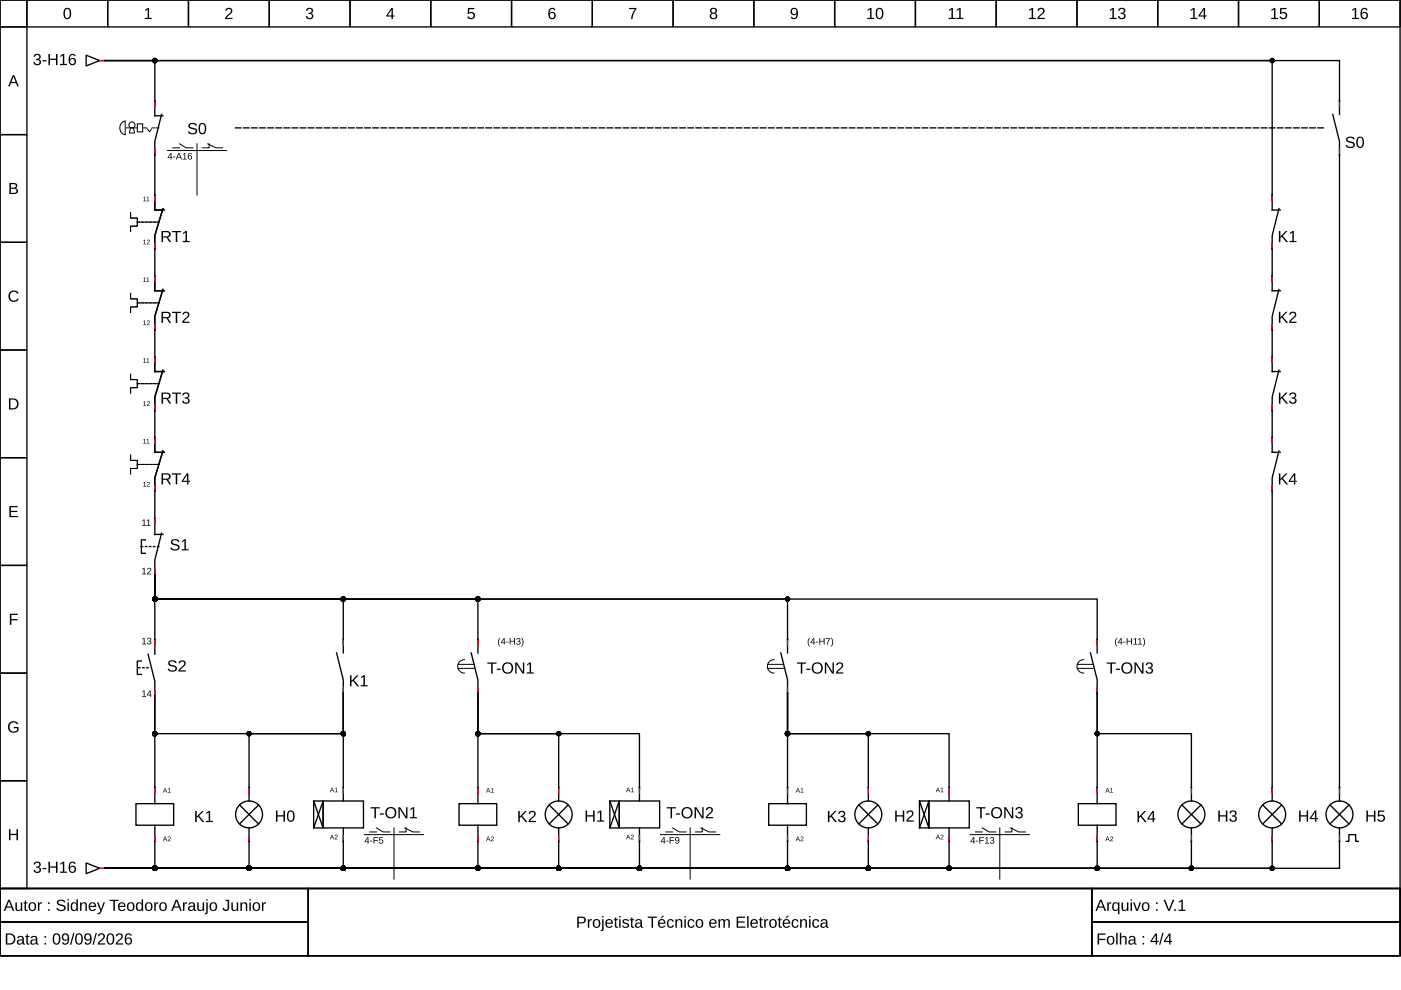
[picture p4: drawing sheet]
<svg xmlns="http://www.w3.org/2000/svg" width="297mm" height="210mm" viewBox="0 0 297 210" stroke-linecap="round" stroke-linejoin="round" font-family="sans-serif">
<g fill="none" stroke="#000" stroke-width=".29">
<path d="M0 0h296.8v188.4h-296.8zM0 0h5.7v5.7h-5.7zM5.7 0h17.1v5.7h-17.1zM22.8 0h17.2v5.7h-17.2zM40 0h17.1v5.7h-17.1zM57.1 0h17.1v5.7h-17.1zM74.2 0h17.1v5.7h-17.1zM91.3 0h17.2v5.7h-17.2zM108.5 0h17.1v5.7h-17.1zM125.6 0h17.1v5.7h-17.1zM142.7 0h17.1v5.7h-17.1zM159.8 0h17.2v5.7h-17.2z"/>
<path d="M177 0h17.1v5.7h-17.1zM194.1 0h17.1v5.7h-17.1zM211.2 0h17.1v5.7h-17.1zM228.3 0h17.2v5.7h-17.2zM245.5 0h17.1v5.7h-17.1zM262.6 0h17.1v5.7h-17.1zM279.7 0h17.1v5.7h-17.1zM0 5.7h5.7v22.8h-5.7zM18.3 11.7l2.8 1.1-2.8 1.2zM21.1 12.8h.9M22.3 12.8h10.5v11.7h1.7M22.3 12.8h261.7v11.5"/>
<path d="M22.3 12.8h247.4v31.7h1.7M0 28.5h5.7v22.9h-5.7zM34.3 24.3l-1.5 5.7v14.5h2M282.6 24.3l1.4 5.7v139.8M0 51.4h5.7v22.8h-5.7zM34.5 44.2l-1.7 5.7v11.8h2M271.2 44.2l-1.5 5.7v11.8h1.7M0 74.2h5.7v22.8h-5.7zM34.5 61.4l-1.7 5.7v11.7h2M34.5 78.5l-1.7 5.7v11.7h2M271.2 61.4l-1.5 5.7v11.7h1.7M271.2 78.5l-1.5 5.7v11.7h1.7"/>
<path d="M0 97h5.7v22.9h-5.7zM34.5 95.6l-1.7 5.7v8.6M271.2 95.6l-1.5 5.7v68.5M0 119.9h5.7v22.8h-5.7zM30.8 114.5h-.8v2.8h.8M32.8 110.2v3.1h1.7M34.3 113l-1.5 5.7v2.9M31.4 138.7l1.4 5.7v2.9M32.8 135.9v2.8M32.8 121.9v13.7M32.8 121.9v5.1h40v11.4M32.8 121.9v5.1h68.5v11.4"/>
<path d="M32.8 121.9v5.1h134.2v11.4M32.8 121.9v5.1h199.8v11.4M71.4 138.4l1.4 5.7v2.9M99.9 138.4l1.4 5.7v2.9M165.5 138.4l1.5 5.7v2.9M231.2 138.4l1.4 5.7v2.9M0 142.7h5.7v22.8h-5.7zM30 140.1h-.9v2.9h.9M72.8 147v22.8M72.8 147v8.6h-40v-8v22.8M72.8 147v8.6h-20v14.2M101.3 147v23.4"/>
<path d="M101.3 147v8.6h17.2v14.2M101.3 147v8.6h34.3v14.2M167 147v23.4M167 147v8.6h17.1v14.2M167 147v8.6h34.2v14.2M232.6 147v23.4M232.6 147v8.6h20v14.2M0 165.5h5.7v22.9h-5.7zM28.8 170.4h8v4.6h-8zM32.8 175v9.1h-10.5M50.8 170.7l4 4M52.8 175.5v8.6h-30.5"/>
<path d="M54.8 170.7l-4 4M66.5 169.8h2v5.7h-2zM66.5 169.8l2 5.7M68.5 169.8h8.6v5.7h-8.6zM68.5 169.8l-2 5.7M72.8 175.5v8.6h-50.5M97.3 170.4h8v4.6h-8zM101.3 175v9.1h-79M116.5 170.7l3.9 4M118.5 175.5v8.6h-96.2M120.4 170.7l-3.9 4M129.3 169.8h2v5.7h-2z"/>
<path d="M129.3 169.8l2 5.7M131.3 169.8h8.6v5.7h-8.6zM131.3 169.8l-2 5.7M135.6 175.5v8.6h-113.3M163 170.4h8v4.6h-8zM167 175v9.1h-144.7M182.1 170.7l4 4M184.1 175.5v8.6h-161.8M186.1 170.7l-4 4M194.9 169.8h2v5.7h-2zM194.9 169.8l2 5.7M196.9 169.8h8.6v5.7h-8.6z"/>
<path d="M196.9 169.8l-2 5.7M201.2 175.5v8.6h-178.9M228.6 170.4h8v4.6h-8zM232.6 175v9.1h-210.3M250.6 170.7l4 4M252.6 175.5v8.6h-230.3M254.6 170.7l-4 4M267.7 170.7l4 4M269.7 175.5v8.6h-247.4M271.7 170.7l-4 4M282 170.7l4 4M284 175.5v8.6h-261.7"/>
<path d="M285.4 178.4h.6v-1.4h1.4v1.4h.6M286 170.7l-4 4M0 188.4h296.8v14.3h-296.8zM0 188.4h65.4v7.1h-65.4zM0 195.5h65.4v7.2h-65.4zM18.3 183l2.8 1.1-2.8 1.1zM21.1 184.1h.9M65.4 188.4h166.1v14.3h-166.1zM231.5 188.4h65.3v7.1h-65.3zM231.5 195.5h65.3v7.2h-65.3z"/>
<circle cx="52.8" cy="172.7" r="2.85"/>
<circle cx="118.5" cy="172.7" r="2.85"/>
<circle cx="184.1" cy="172.7" r="2.85"/>
<circle cx="252.6" cy="172.7" r="2.85"/>
<circle cx="269.7" cy="172.7" r="2.85"/>
<circle cx="284" cy="172.7" r="2.85"/>
</g>
<g fill="#000">
<path d="M30.8 2.1l.5-.4h.3v2.1h.6v.2h-1.5v-.2h.6v-1.8l-.5 .4zM48 1.8a.76 .76 0 0 1 1.2 .2 .76 .76 0 0 1-.5 1.1l-.6 .7h1.2v.2h-1.6l.1-.4 .5-.5a.7 .7 0 0 0 .4-1.2l-.5 .1-.1 .3h-.3zM65.1 1.8a.69 .69 0 0 1 1-.1 .69 .69 0 0 1 0 1.1h-.2a.67 .67 0 0 1 .5 .9 .67 .67 0 0 1-1 .4l-.5-.5-.1-.2h.3a.48 .48 0 0 0 .7 .4 .48 .48 0 0 0 .2-.7l-.6-.1v-.3a.46 .46 0 0 0 .6-.2 .46 .46 0 0 0-.3-.6 .46 .46 0 0 0-.5 .4h-.3zM99.2 1.7h1.4v.2h-1.1v.8a.81 .81 0 0 1 1 .2 .81 .81 0 0 1-.1 1.1 .81 .81 0 0 1-1.1-.1l-.2-.4h.3a.53 .53 0 0 0 .8 .2 .53 .53 0 0 0 0-.8 .53 .53 0 0 0-.8 .1h-.3zM133.4 1.7h1.5l-.6 1.5-.2 .8h-.3l.1-.6 .7-1.5h-1.2zM2.1 61.9a1.18 1.18 0 0 1 1.8 .3l-.3 .1a.87 .87 0 0 0-1.3-.1 .87 .87 0 0 0 .1 1.3 .87 .87 0 0 0 1.3-.2l.3 .1a1.21 1.21 0 0 1-1.8 .4 1.21 1.21 0 0 1-.1-1.9zM2 107.3h1.8v.3h-1.5v.7h1.4v.3h-1.4v.8h1.5v.2h-1.8zM2.1 130.1h1.7v.3h-1.4v.9h1.3v.2h-1.3v1h-.3zM2 153.2a1.23 1.23 0 0 1 1.9 .3l-.3 .1a.9 .9 0 0 0-1.3-.2 .9 .9 0 0 0-.2 1.2 1 1 0 0 0 1.5 .2v-.4h-.7v-.3h1v.8a1.29 1.29 0 0 1-1.8 .2 1.29 1.29 0 0 1-.1-1.9zM1.9 175.8h.3v1h1.3v-1h.3v2.3h-.3v-1h-1.3v1h-.3z"/>
<path d="M2.7 16h.3l1 2.3h-.3l-.3-.7h-1.1l-.2 .7h-.4zM2.9 16.2l-.5 1.2h.9z"/>
<path d="M7.4 11.6a.69 .69 0 0 1 1-.1 .69 .69 0 0 1 0 1l-.3 .1a.67 .67 0 0 1 .6 .9 .67 .67 0 0 1-1 .3l-.6-.4v-.2h.3a.48 .48 0 0 0 .6 .4 .48 .48 0 0 0 .2-.8l-.6-.1v-.2a.46 .46 0 0 0 .7-.2 .46 .46 0 0 0-.3-.7 .46 .46 0 0 0-.6 .4h-.3zM9 12.8h.8v.2h-.8zM10.3 11.4h.3v1h1.3v-1h.3v2.4h-.3v-1.1h-1.3v1.1h-.3zM12.8 11.8l.5-.4h.3v2.1h.6v.3h-1.5v-.3h.6v-1.8l-.5 .4zM14.9 11.6a.74 .74 0 0 1 1.2 .3h-.3a.49 .49 0 0 0-.7-.2 .49 .49 0 0 0-.2 .6l-.1 .3a.77 .77 0 0 1 1.2 0 .77 .77 0 0 1-.1 1.1 .77 .77 0 0 1-1.2-.2l-.1-.5v-.7zM14.8 13a.5 .5 0 0 0 1 0 .5 .5 0 0 0-1 0z"/>
<path d="M13.8 1.8a.88 .88 0 0 1 1 .1 .88 .88 0 0 1 .3 1 .88 .88 0 0 1-.8 1.2 .88 .88 0 0 1-.8-1.2v-.7zM14 2a1.59 1.59 0 0 0 .1 1.8h.2a1.09 1.09 0 0 0 .4-1.5l-.3-.4z"/>
<path d="M83 1.7h.3v1.6h.3v.2h-.3v.5h-.3v-.5h-1.1v-.2zM83 2l-.8 1.3h.8z"/>
<path d="M116.6 1.8a.74 .74 0 0 1 1.2 .3l-.3 .1a.49 .49 0 0 0-.7-.3 .49 .49 0 0 0-.2 .6l-.1 .3a.77 .77 0 0 1 1.2 0 .77 .77 0 0 1-.1 1.2 .77 .77 0 0 1-1.1-.2l-.2-.5v-.8zM116.5 3.3a.5 .5 0 0 0 1 0 .5 .5 0 0 0-1 0z"/>
<path d="M150.7 1.8a.7 .7 0 0 1 1-.1 .7 .7 0 0 1 .1 1l-.2 .1a.69 .69 0 0 1 .4 .9 .69 .69 0 0 1-1 .4 .64 .64 0 0 1-.5-.6 .64 .64 0 0 1 .4-.7l-.3-.4zM150.8 2.3a.45 .45 0 0 0 .9 0 .45 .45 0 0 0-.9 0zM150.8 3.4a.5 .5 0 0 0 1 0 .5 .5 0 0 0-1 0z"/>
<path d="M167.8 1.9a.86 .86 0 0 1 1.1-.1 .86 .86 0 0 1 .3 1 .9 .9 0 0 1-.3 1.1 .9 .9 0 0 1-1.1 0l-.1-.3 .2-.1a.5 .5 0 0 0 .7 .3 .5 .5 0 0 0 .3-.6v-.3a.76 .76 0 0 1-1.2 .1 .76 .76 0 0 1 .1-1.1zM168 2a.54 .54 0 0 0 .1 .9 .54 .54 0 0 0 .8-.3 .54 .54 0 0 0-.5-.7z"/>
<path d="M184 2.1l.5-.4h.3v2.1h.6v.2h-1.5v-.2h.6v-1.8l-.5 .4zM186 1.8a.88 .88 0 0 1 1 .1 .88 .88 0 0 1 .3 1 .88 .88 0 0 1-.8 1.2 .88 .88 0 0 1-.8-1.2v-.7zM186.2 2a1.59 1.59 0 0 0 .1 1.8h.2a1.09 1.09 0 0 0 .4-1.5l-.3-.4z"/>
<path d="M201.2 2.1l.6-.4h.2v2.1h.6v.2h-1.5v-.2h.6v-1.8l-.5 .4zM202.9 2.1l.5-.4h.3v2.1h.6v.2h-1.5v-.2h.6v-1.8l-.5 .4z"/>
<path d="M218.2 2.1l.6-.4h.2v2.1h.6v.2h-1.5v-.2h.6v-1.8l-.5 .4zM220.2 1.8a.76 .76 0 0 1 1.2 .2 .76 .76 0 0 1-.4 1.1l-.7 .7h1.2v.2h-1.6l.1-.4 .6-.5a.7 .7 0 0 0 .3-1.2l-.5 .1-.1 .3h-.3z"/>
<path d="M235.3 2.1l.6-.4h.3v2.1h.5v.2h-1.4v-.2h.6v-1.8l-.6 .4zM237.3 1.8a.69 .69 0 0 1 1-.1 .69 .69 0 0 1 0 1.1h-.2a.67 .67 0 0 1 .5 .9 .67 .67 0 0 1-1 .4l-.5-.5-.1-.2h.3a.48 .48 0 0 0 .7 .4 .48 .48 0 0 0 .2-.7l-.6-.1v-.3a.46 .46 0 0 0 .7-.2 .46 .46 0 0 0-.4-.6 .46 .46 0 0 0-.5 .4h-.3z"/>
<path d="M252.5 2.1l.5-.4h.3v2.1h.6v.2h-1.5v-.2h.6v-1.8l-.5 .4zM255.2 1.7h.3v1.6h.3v.2h-.3v.5h-.3v-.5h-1.1v-.2zM255.2 2l-.8 1.3h.8z"/>
<path d="M269.6 2.1l.5-.4h.3v2.1h.6v.2h-1.5v-.2h.6v-1.8l-.5 .4zM271.4 1.7h1.4v.2h-1.1v.8a.81 .81 0 0 1 1.1 .2 .81 .81 0 0 1-.2 1.1 .81 .81 0 0 1-1.1-.1l-.2-.4h.3a.53 .53 0 0 0 .8 .2 .53 .53 0 0 0 .1-.8 .53 .53 0 0 0-.8 .1h-.3z"/>
<path d="M286.7 2.1l.6-.4h.2v2.1h.6v.2h-1.5v-.2h.6v-1.8l-.5 .4zM288.8 1.8a.74 .74 0 0 1 1.2 .3l-.3 .1a.49 .49 0 0 0-.6-.3 .49 .49 0 0 0-.3 .6v.3a.77 .77 0 0 1 1.1 0 .77 .77 0 0 1-.1 1.2 .77 .77 0 0 1-1.1-.2l-.2-.5v-.8zM288.7 3.3a.5 .5 0 0 0 1 0 .5 .5 0 0 0-1 0z"/>
<path d="M36.2 32.4h.1v1h.2v.1h-.2v.3h-.1v-.3h-.7zM36.2 32.6l-.5 .8h.5zM36.7 33.2h.5v.2h-.5zM37.8 32.4h.2l.6 1.4h-.2l-.2-.4h-.6l-.1 .4h-.2zM37.9 32.6l-.2 .7h.5zM38.8 32.7l.5-.3v1.3h.3v.1h-.9v-.1h.4v-1.1l-.3 .2zM40 32.5h.5l.2 .2-.5-.1-.2 .5a.47 .47 0 0 1 .7 .2 .47 .47 0 0 1-.4 .6 .47 .47 0 0 1-.5-.5zM40 33.4a.29 .29 0 0 0 .5 0 .29 .29 0 0 0-.5 0z"/>
<path d="M40 26.4a1.07 1.07 0 0 1 1.7 .2l-.3 .1a.58 .58 0 0 0-.6-.4 .58 .58 0 0 0-.5 .6l.6 .2a.72 .72 0 0 1 .9 .7 .72 .72 0 0 1-1 .7 .87 .87 0 0 1-1-.6l.3-.1a.71 .71 0 0 0 .7 .4 .71 .71 0 0 0 .7-.5l-.6-.3a.76 .76 0 0 1-.8-.2 .76 .76 0 0 1-.1-.8zM42.4 26.2a.88 .88 0 0 1 1.1 .1 .88 .88 0 0 1 .2 1 .88 .88 0 0 1-.8 1.2 .88 .88 0 0 1-.8-1.2l.1-.7zM42.6 26.4a1.59 1.59 0 0 0 .1 1.8h.2a1.09 1.09 0 0 0 .5-1.5l-.3-.4z"/>
<path d="M285.5 29.3a1.07 1.07 0 0 1 1.7 .2l-.3 .1a.58 .58 0 0 0-.6-.4 .58 .58 0 0 0-.5 .6l.6 .2a.72 .72 0 0 1 .9 .7 .72 .72 0 0 1-1 .7 .87 .87 0 0 1-1-.6l.3-.1a.71 .71 0 0 0 .7 .4 .71 .71 0 0 0 .6-.5l-.5-.3a.76 .76 0 0 1-.8-.2 .76 .76 0 0 1-.1-.8zM287.9 29.1a.88 .88 0 0 1 1 .1 .88 .88 0 0 1 .3 1 .88 .88 0 0 1-.8 1.2 .88 .88 0 0 1-.8-1.2v-.7zM288.1 29.3a1.59 1.59 0 0 0 .1 1.8h.2a1.09 1.09 0 0 0 .4-1.5l-.3-.4z"/>
<path d="M2 38.8a1.53 1.53 0 0 1 1.6 .3l.1 .5-.5 .3a.64 .64 0 0 1 .6 .8 .64 .64 0 0 1-.8 .4h-1zM2.3 39v.8h.8l.2-.2-.1-.5zM2.3 40v.9l1.1-.1a.42 .42 0 0 0-.2-.7z"/>
<path d="M30.4 51l.3-.2v.9l.3 .1h-.6l.2-.1v-.8l-.2 .2zM31.2 50.9a.33 .33 0 0 1 .5 .1 .33 .33 0 0 1-.3 .5l-.1 .2 .5 .1h-.7l.5-.6a.19 .19 0 0 0-.1-.3 .19 .19 0 0 0-.3 .2h-.1z"/>
<path d="M30.4 41.9l.3-.2v.9l.3 .1h-.6l.2-.1v-.8l-.2 .2zM31.1 41.9l.3-.2v.9l.3 .1h-.7l.3-.1v-.8l-.2 .2z"/>
<path d="M30.4 59l.3-.2v.9l.3 .1h-.6l.2-.1v-.8l-.2 .2zM31.1 59l.3-.2v.9l.3 .1h-.7l.3-.1v-.8l-.2 .2z"/>
<path d="M34.2 49h1.2a.68 .68 0 0 1 .8 .5 .68 .68 0 0 1-.6 .8l.7 1h-.4l-.6-.9h-.7v.9h-.4zM34.6 49.2v.9h.7a.44 .44 0 0 0 .6-.4 .44 .44 0 0 0-.6-.5zM36.5 49h1.9v.2h-.8v2.1h-.3v-2.1h-.8zM38.8 49.4l.6-.4h.2v2.1h.6v.2h-1.5v-.2h.6v-1.8l-.5 .3z"/>
<path d="M271.1 49h.4v1.2l1.1-1.2h.4l-1 1 1.1 1.3h-.4l-.9-1.1-.3 .2v.9h-.4zM273.5 49.4l.5-.4h.3v2.1h.6v.2h-1.5v-.2h.6v-1.8l-.5 .3z"/>
<path d="M30.4 68.1l.3-.1v.8l.3 .1h-.6l.2-.1v-.7l-.2 .1zM31.2 68a.33 .33 0 0 1 .5 .2 .33 .33 0 0 1-.3 .4l-.1 .2 .5 .1h-.7l.5-.5a.21 .21 0 0 0-.1-.4 .19 .19 0 0 0-.3 .2h-.1z"/>
<path d="M30.4 76.1l.3-.2v.9l.3 .1h-.6l.2-.1v-.7l-.2 .1zM31.1 76.1l.3-.2v.9l.3 .1h-.7l.3-.1v-.7l-.2 .1z"/>
<path d="M34.2 66.1h1.2a.68 .68 0 0 1 .8 .5 .68 .68 0 0 1-.6 .8l.7 1.1h-.4l-.6-1h-.7v1h-.4zM34.6 66.4v.8h.7a.44 .44 0 0 0 .6-.4 .44 .44 0 0 0-.6-.4zM36.5 66.1h1.9v.3h-.8v2.1h-.3v-2.1h-.8zM38.9 66.2a.76 .76 0 0 1 1.2 .2 .76 .76 0 0 1-.5 1.1l-.6 .7h1.2v.3h-1.6l.1-.4 .5-.6a.7 .7 0 0 0 .4-1.2l-.5 .1-.1 .3h-.3z"/>
<path d="M271.1 66.1h.4v1.2l1.1-1.2h.4l-1 1 1.1 1.4h-.4l-.9-1.2-.3 .3v.9h-.4zM273.6 66.2a.76 .76 0 0 1 1.2 .2 .76 .76 0 0 1-.5 1.1l-.6 .7h1.2v.3h-1.6l.1-.4 .5-.6a.7 .7 0 0 0 .4-1.2l-.5 .1-.2 .3h-.3z"/>
<path d="M1.9 84.5h.8a1.18 1.18 0 0 1 1.2 1.1 1.18 1.18 0 0 1-1.1 1.2h-.9zM2.2 84.7v1.9h.5a.97 .97 0 0 0 .9-1.3 .97 .97 0 0 0-1.4-.6z"/>
<path d="M30.4 85.2l.3-.1v.9l.3 .1h-.6l.2-.1v-.8l-.2 .2zM31.2 85.1a.33 .33 0 0 1 .5 .2 .33 .33 0 0 1-.3 .4l-.1 .3 .5 .1h-.7l.5-.6a.19 .19 0 0 0-.1-.3 .19 .19 0 0 0-.3 .1h-.1z"/>
<path d="M30.4 93.2l.3-.1v.8l.3 .2h-.6l.2-.2v-.7l-.2 .1zM31.1 93.2l.3-.1v.8l.3 .2h-.7l.3-.2v-.7l-.2 .1z"/>
<path d="M34.2 83.2h1.2a.68 .68 0 0 1 .8 .6 .68 .68 0 0 1-.6 .8l.7 1h-.4l-.6-1h-.7v1h-.4zM34.6 83.5v.9h.7a.44 .44 0 0 0 .6-.5 .44 .44 0 0 0-.6-.4zM36.5 83.2h1.9v.3h-.8v2.1h-.3v-2.1h-.8zM38.9 83.4a.69 .69 0 0 1 1-.1 .69 .69 0 0 1 0 1l-.2 .1a.67 .67 0 0 1 .5 .9 .67 .67 0 0 1-1 .3l-.6-.4v-.2h.3a.48 .48 0 0 0 .7 .4 .48 .48 0 0 0 .2-.8l-.6-.1v-.2a.46 .46 0 0 0 .6-.3 .46 .46 0 0 0-.3-.6 .46 .46 0 0 0-.6 .4h-.3z"/>
<path d="M271.1 83.2h.4v1.2l1.1-1.2h.4l-1 1.1 1.1 1.3h-.4l-.9-1.1-.3 .2v.9h-.4zM273.6 83.4a.69 .69 0 0 1 1-.1 .69 .69 0 0 1 0 1l-.3 .1a.67 .67 0 0 1 .6 .9 .67 .67 0 0 1-1 .3l-.6-.4v-.2h.3a.48 .48 0 0 0 .6 .4 .48 .48 0 0 0 .2-.8l-.6-.1v-.2a.46 .46 0 0 0 .7-.3 .46 .46 0 0 0-.3-.6 .46 .46 0 0 0-.6 .4h-.3z"/>
<path d="M30.2 110.4l.4-.3v1.3h.4v.1h-.9v-.1h.4v-1.1l-.3 .2zM31.1 110.4l.5-.3v1.3h.3v.1h-.8v-.1h.3v-1.1l-.3 .2z"/>
<path d="M30.4 102.4l.3-.2v.9l.3 .1h-.6l.2-.1v-.8l-.2 .2zM31.2 102.3a.33 .33 0 0 1 .5 .1 .33 .33 0 0 1-.3 .5l-.1 .2 .5 .1h-.7l.5-.6a.19 .19 0 0 0-.1-.3 .19 .19 0 0 0-.3 .2l-.1-.1z"/>
<path d="M34.2 100.4h1.2a.68 .68 0 0 1 .8 .5 .68 .68 0 0 1-.6 .8l.7 1h-.4l-.6-1h-.7v1h-.4zM34.6 100.6v.9h.7a.44 .44 0 0 0 .6-.5 .44 .44 0 0 0-.6-.4zM36.5 100.4h1.9v.2h-.8v2.1h-.3v-2.1h-.8zM39.6 100.4h.3v1.5h.4v.3h-.4v.5h-.2v-.5h-1.2v-.3zM39.7 100.7l-.9 1.2h.9z"/>
<path d="M36.3 114.6a1.07 1.07 0 0 1 1.7 .2l-.3 .1a.58 .58 0 0 0-.6-.4 .58 .58 0 0 0-.5 .6l.6 .2a.72 .72 0 0 1 .9 .8 .72 .72 0 0 1-1 .6 .87 .87 0 0 1-1-.6h.3a.71 .71 0 0 0 .7 .4 .71 .71 0 0 0 .7-.5l-.6-.4a.76 .76 0 0 1-.8-.2 .76 .76 0 0 1-.1-.8zM38.6 114.7l.5-.4h.3v2.1h.6v.3h-1.5v-.3h.6v-1.8l-.5 .4z"/>
<path d="M271.1 100.4h.4v1.1l1.1-1.1h.4l-1 1 1.1 1.3h-.4l-.9-1.1-.3 .2v.9h-.4zM274.3 100.4h.3v1.5h.4v.3h-.4v.5h-.3v-.5h-1.1v-.3zM274.3 100.7l-.8 1.2h.8z"/>
<path d="M30.2 120.6l.4-.2v1.2h.4v.2h-.9v-.2h.4v-1l-.3 .2zM31.3 120.5a.47 .47 0 0 1 .7 .2 .47 .47 0 0 1-.4 .6l-.2 .3h.7v.2h-.9l.5-.7a.28 .28 0 0 0 .1-.5 .28 .28 0 0 0-.4 .2l-.2-.1z"/>
<path d="M30.2 135.5l.4-.3v1.3h.4v.1h-.9v-.1h.4v-1.1l-.3 .2zM31.3 135.3a.4 .4 0 0 1 .7 0 .4 .4 0 0 1-.2 .6 .37 .37 0 0 1 .3 .5 .37 .37 0 0 1-.5 .2l-.4-.2v-.1h.1a.28 .28 0 0 0 .4 .2 .28 .28 0 0 0 .1-.4l-.3-.1v-.2a.27 .27 0 0 0 .4-.1 .27 .27 0 0 0-.2-.3 .27 .27 0 0 0-.3 .2h-.2z"/>
<path d="M105.9 135.2h.2a1.4 1.4 0 0 0 0 1.9 1.21 1.21 0 0 1-.2-1.9zM106.8 135.3h.2v.9h.2v.2h-.2v.3h-.2v-.3h-.6zM106.8 135.5l-.5 .7h.5zM107.3 136.1h.5v.1h-.5zM108.1 135.3h.2v.6h.7v-.6h.2v1.4h-.2v-.7h-.7v.7h-.2zM109.6 135.4a.4 .4 0 0 1 .6-.1 .4 .4 0 0 1-.2 .7 .37 .37 0 0 1 .4 .4 .37 .37 0 0 1-.5 .3l-.4-.2-.1-.2h.2a.28 .28 0 0 0 .4 .2 .28 .28 0 0 0 .1-.4l-.3-.1v-.1a.27 .27 0 0 0 .3-.1 .27 .27 0 0 0-.2-.4 .27 .27 0 0 0-.3 .2h-.2zM110.5 135.2a1.08 1.08 0 0 1 0 1.9 1.4 1.4 0 0 0 0-1.9z"/>
<path d="M171.6 135.2h.2a1.4 1.4 0 0 0 0 1.9 1.21 1.21 0 0 1-.2-1.9zM172.5 135.3h.1v.9h.2v.2h-.2v.3h-.1v-.3h-.7zM172.5 135.5l-.5 .7h.5zM173 136.1h.5v.1h-.5zM173.7 135.3h.2v.6h.7v-.6h.2v1.4h-.2v-.7h-.7v.7h-.2zM175.1 135.3h.9l-.5 1.4h-.2l.1-.4 .4-.9h-.7zM176.1 135.2a1.08 1.08 0 0 1 0 1.9 1.4 1.4 0 0 0 0-1.9z"/>
<path d="M236.8 135.2h.1a1.4 1.4 0 0 0 0 1.9 1.21 1.21 0 0 1-.1-1.9zM237.6 135.3h.2v.9h.2v.2h-.2v.3h-.2v-.3h-.6zM237.6 135.5l-.4 .7h.4zM238.1 136.1h.5v.1h-.5zM238.9 135.3h.2v.6h.7v-.6h.2v1.4h-.2v-.7h-.7v.7h-.2zM240.4 135.5l.4-.2v1.2h.4v.2h-.9v-.2h.4v-1l-.3 .2zM241.3 135.5l.5-.2v1.2h.3v.2h-.8v-.2h.3v-1l-.3 .2zM242.2 135.2a1.08 1.08 0 0 1 0 1.9 1.4 1.4 0 0 0 0-1.9z"/>
<path d="M30.2 146.6l.4-.2v1.2h.4v.2h-.9v-.2h.4v-1.1l-.3 .3zM31.8 146.4h.1v.9h.2v.1h-.2v.4h-.1v-.4h-.7zM31.8 146.6l-.5 .7h.5z"/>
<path d="M35.8 140.3a1.07 1.07 0 0 1 1.7 .2l-.3 .1a.58 .58 0 0 0-.7-.4 .58 .58 0 0 0-.5 .6l.6 .2a.72 .72 0 0 1 .9 .8 .72 .72 0 0 1-1 .6 .87 .87 0 0 1-1-.6h.4a.71 .71 0 0 0 .7 .4 .71 .71 0 0 0 .6-.6l-.6-.3a.76 .76 0 0 1-.7-.2 .76 .76 0 0 1-.1-.8zM38.1 140.2a.76 .76 0 0 1 1.2 .1 .76 .76 0 0 1-.4 1.1l-.7 .7h1.2v.3h-1.6l.1-.4 .5-.6a.7 .7 0 0 0 .4-1.1h-.5l-.1 .3h-.3z"/>
<path d="M74.2 143.2h.3v1.2l1.2-1.2h.3l-1 1 1.2 1.3h-.4l-1-1.1-.3 .2v.9h-.3zM76.5 143.6l.6-.4h.3v2.1h.5v.2h-1.4v-.2h.6v-1.8l-.6 .3z"/>
<path d="M103.3 140.5h2v.2h-.8v2.1h-.4v-2.1h-.8zM105.3 141.8h.8v.2h-.8zM106.4 141.6a1.22 1.22 0 0 1 2.4 0 1.22 1.22 0 0 1-2.4 0zM107 140.9a.92 .92 0 0 0 0 1.4 .92 .92 0 0 0 1.4-.2 .92 .92 0 0 0-.2-1.2 .92 .92 0 0 0-1.2 0zM109.2 140.5h.4l1.3 2v-2h.3v2.3h-.4l-1.3-2v2h-.3zM111.8 140.8l.5-.3h.3v2.1h.6v.2h-1.5v-.2h.6v-1.9l-.5 .4z"/>
<path d="M169 140.5h1.9v.2h-.8v2.1h-.3v-2.1h-.8zM171 141.8h.8v.2h-.8zM172 141.6a1.22 1.22 0 0 1 2.4 0 1.22 1.22 0 0 1-2.4 0zM172.6 140.9a.92 .92 0 0 0 0 1.4 .92 .92 0 0 0 1.4-.2 .92 .92 0 0 0-.1-1.2 .92 .92 0 0 0-1.3 0zM174.9 140.5h.4l1.2 2v-2h.3v2.3h-.4l-1.2-2v2h-.3zM177.5 140.6a.76 .76 0 0 1 1.2 .1 .76 .76 0 0 1-.4 1.2l-.7 .7h1.2v.2h-1.6l.1-.4 .5-.5a.7 .7 0 0 0 .4-1.2l-.5 .1-.1 .3-.3-.1z"/>
<path d="M234.6 140.5h2v.2h-.8v2.1h-.4v-2.1h-.8zM236.6 141.8h.8v.2h-.8zM237.7 141.6a1.22 1.22 0 0 1 2.4 0 1.22 1.22 0 0 1-2.4 0zM238.3 140.9a.92 .92 0 0 0 0 1.4 .92 .92 0 0 0 1.4-.2 .92 .92 0 0 0-.2-1.2 .92 .92 0 0 0-1.2 0zM240.5 140.5h.4l1.3 2v-2h.2v2.3h-.3l-1.3-2v2h-.3zM243.1 140.6a.69 .69 0 0 1 1-.1 .69 .69 0 0 1 0 1l-.2 .1a.67 .67 0 0 1 .5 .9 .67 .67 0 0 1-.9 .3l-.6-.4v-.2h.3a.48 .48 0 0 0 .6 .4 .48 .48 0 0 0 .2-.7l-.6-.2v-.2a.46 .46 0 0 0 .7-.2 .46 .46 0 0 0-.3-.7 .46 .46 0 0 0-.6 .5l-.3-.1z"/>
<path d="M34.9 177.4h.2l.4 .9-.3-.2h-.4l-.3 .2zM35 177.5l-.2 .5h.4zM35.7 177.4a.33 .33 0 0 1 .5 .2 .33 .33 0 0 1-.3 .4l-.2 .2 .5 .1h-.6l.4-.5a.19 .19 0 0 0 0-.3 .19 .19 0 0 0-.3 .1h-.1z"/>
<path d="M34.9 167.1h.2l.4 1-.3-.3h-.4l-.3 .3zM35 167.2l-.2 .5h.4zM35.6 167.2l.4-.1v.9l.2 .1h-.6l.2-.1v-.8l-.2 .2z"/>
<path d="M41.4 171.9h.3v1.2l1.1-1.2h.4l-1 1.1 1.1 1.3h-.3l-1-1.1-.3 .2v.9h-.3zM43.7 172.3l.6-.4h.2v2.1h.6v.3h-1.5v-.3h.6v-1.8l-.5 .4z"/>
<path d="M58.5 171.9h.3v1h1.3v-1h.3v2.3h-.3v-1.1h-1.3v1.1h-.3zM61.2 172a.88 .88 0 0 1 1 0 .88 .88 0 0 1 .3 1 .88 .88 0 0 1-.9 1.2 .88 .88 0 0 1-.8-1.2l.1-.6zM61.4 172.2a1.59 1.59 0 0 0 .1 1.8h.1a1.09 1.09 0 0 0 .5-1.5l-.3-.4z"/>
<path d="M70.3 177h.2l.4 1-.3-.3h-.4l-.3 .3zM70.4 177.1l-.2 .5h.4zM71.1 177a.33 .33 0 0 1 .5 .2 .33 .33 0 0 1-.3 .4l-.2 .3 .5 .1h-.6l.4-.6a.19 .19 0 0 0 0-.3 .19 .19 0 0 0-.3 .1h-.1z"/>
<path d="M70.3 167h.2l.4 1-.3-.3h-.4l-.3 .3zM70.4 167.1l-.2 .5h.4zM71 167.2l.4-.2v.9l.2 .1h-.6l.2-.1v-.8l-.2 .2z"/>
<path d="M77.9 177.5h.2v.9h.2v.2h-.2v.3h-.2v-.3h-.6zM77.9 177.7l-.4 .7h.4zM78.5 178.3h.4v.1h-.4zM79.2 177.5h1v.1h-.8v.6h.7v.1h-.7v.6h-.2zM80.4 177.5h.8v.1h-.6l-.1 .5a.47 .47 0 0 1 .7 .2 .47 .47 0 0 1-.3 .6 .47 .47 0 0 1-.6-.3l.5 .1a.31 .31 0 0 0 .3-.4 .31 .31 0 0 0-.6-.1h-.1z"/>
<path d="M78.6 171.1h1.9v.3h-.8v2.1h-.3v-2.1h-.8zM80.5 172.5h.9v.2h-.9zM81.6 172.3a1.22 1.22 0 0 1 2.4 0 1.22 1.22 0 0 1-2.4 0zM82.2 171.6a.92 .92 0 0 0 0 1.4 .92 .92 0 0 0 1.4-.2 .92 .92 0 0 0-.1-1.2 .92 .92 0 0 0-1.3 0zM84.5 171.1h.3l1.3 2.1v-2.1h.3v2.4h-.4l-1.3-2 .1 2h-.3zM87 171.5l.6-.4h.2v2.1h.6v.3h-1.5v-.3h.6v-1.8l-.5 .4z"/>
<path d="M103.4 177.4h.2l.4 .9-.3-.2h-.4l-.3 .2zM103.5 177.5l-.2 .5h.4zM104.2 177.4a.33 .33 0 0 1 .5 .2 .33 .33 0 0 1-.3 .4l-.2 .2 .5 .1h-.6l.4-.5a.19 .19 0 0 0 0-.3 .19 .19 0 0 0-.3 .1h-.1z"/>
<path d="M103.4 167.1h.2l.4 1-.3-.3h-.4l-.3 .3zM103.5 167.2l-.2 .5h.4zM104.1 167.2l.4-.1v.9l.2 .1h-.6l.2-.1v-.8l-.2 .2z"/>
<path d="M109.9 171.9h.3v1.2l1.1-1.2h.4l-1 1.1 1.1 1.3h-.3l-1-1.1-.3 .2v.9h-.3zM112.3 172.1a.76 .76 0 0 1 1.2 .1 .76 .76 0 0 1-.4 1.2l-.7 .6h1.2v.3h-1.5l.1-.4 .5-.5a.7 .7 0 0 0 .3-1.2l-.5 .1-.1 .3-.3-.1z"/>
<path d="M124.2 171.9h.3v1h1.2v-1h.4v2.3h-.4v-1.1h-1.2v1.1h-.3zM126.7 172.2l.5-.3h.3v2.1h.6v.2h-1.5v-.2h.6v-1.9l-.5 .4z"/>
<path d="M133.1 177h.2l.4 1-.3-.3h-.4l-.3 .3zM133.2 177.1l-.2 .5h.4zM133.8 177a.33 .33 0 0 1 .6 .2 .33 .33 0 0 1-.3 .4l-.2 .3 .5 .1h-.7l.5-.6a.19 .19 0 0 0 0-.3 .19 .19 0 0 0-.3 .1h-.2z"/>
<path d="M133.1 167h.2l.4 1-.3-.3h-.4l-.3 .3zM133.2 167.1l-.2 .5h.4zM133.8 167.2l.4-.2v.9l.2 .1h-.6l.2-.1v-.8l-.2 .2z"/>
<path d="M140.7 177.5h.2v.9h.2v.2h-.2v.3h-.2v-.3h-.6zM140.7 177.7l-.4 .7h.4zM141.2 178.3h.5v.1h-.5zM142 177.5h1v.1h-.8v.6h.7v.1h-.7v.6h-.2zM143.3 177.6a.65 .65 0 0 1 .8 .3 .65 .65 0 0 1-.2 .8l-.5 .2-.2-.3 .5 .1 .2-.5a.44 .44 0 0 1-.7 .1 .44 .44 0 0 1 .1-.7zM143.3 177.9a.31 .31 0 0 0 .6 0 .31 .31 0 0 0-.6 0z"/>
<path d="M141.4 171.1h1.9v.3h-.8v2.1h-.3v-2.1h-.8zM143.3 172.5h.9v.2h-.9zM144.4 172.3a1.22 1.22 0 0 1 2.4 0 1.22 1.22 0 0 1-2.4 0zM145 171.6a.92 .92 0 0 0 0 1.4 .92 .92 0 0 0 1.4-.2 .92 .92 0 0 0-.1-1.2 .92 .92 0 0 0-1.3 0zM147.3 171.1h.3l1.3 2.1v-2.1h.3v2.4h-.4l-1.3-2 .1 2h-.3zM149.9 171.3a.76 .76 0 0 1 1.2 .1 .76 .76 0 0 1-.5 1.1l-.6 .7h1.2v.3h-1.6l.1-.4 .5-.5a.7 .7 0 0 0 .4-1.2l-.5 .1-.1 .3-.4-.1z"/>
<path d="M169.1 177.4h.1l.4 .9-.2-.2h-.5l-.2 .2zM169.2 177.5l-.2 .5h.3zM169.8 177.4a.33 .33 0 0 1 .5 .2 .33 .33 0 0 1-.3 .4l-.2 .2 .6 .1h-.7l.5-.5a.19 .19 0 0 0-.1-.3 .19 .19 0 0 0-.3 .1h-.1z"/>
<path d="M169.1 167.1h.1l.4 1-.2-.3h-.5l-.2 .3zM169.2 167.2l-.2 .5h.3zM169.8 167.2l.3-.1v.9l.3 .1h-.7l.3-.1v-.8l-.2 .2z"/>
<path d="M175.5 171.9h.4v1.2l1.1-1.2h.4l-1 1.1 1.1 1.3h-.4l-.9-1.1-.3 .2v.9h-.4zM177.9 172.1a.69 .69 0 0 1 1.1-.1 .69 .69 0 0 1-.1 1l-.2 .1a.67 .67 0 0 1 .6 .9 .67 .67 0 0 1-1 .3l-.6-.4v-.2h.3a.48 .48 0 0 0 .6 .4 .48 .48 0 0 0 .2-.8l-.6-.1v-.2a.46 .46 0 0 0 .7-.2 .46 .46 0 0 0-.3-.7 .46 .46 0 0 0-.6 .5l-.3-.1z"/>
<path d="M189.8 171.9h.3v1h1.3v-1h.3v2.3h-.3v-1.1h-1.3v1.1h-.3zM192.4 172a.76 .76 0 0 1 1.2 .1 .76 .76 0 0 1-.4 1.2l-.7 .7h1.2v.2h-1.5l.1-.4 .5-.5a.7 .7 0 0 0 .3-1.2l-.5 .1-.1 .3-.3-.1z"/>
<path d="M198.8 177h.1l.4 1-.2-.3h-.5l-.2 .3zM198.8 177.1l-.1 .5h.3zM199.5 177a.33 .33 0 0 1 .5 .2 .33 .33 0 0 1-.3 .4l-.2 .3 .5 .1h-.6l.4-.6a.19 .19 0 0 0 0-.3 .19 .19 0 0 0-.3 .1h-.1z"/>
<path d="M198.8 167h.1l.4 1-.2-.3h-.5l-.2 .3zM198.8 167.1l-.1 .5h.3zM199.5 167.2l.3-.2v.9l.2 .1h-.6l.3-.1v-.8l-.2 .2z"/>
<path d="M206.4 177.5h.2v.9h.1v.2h-.1v.3h-.2v-.3h-.7zM206.4 177.7l-.5 .7h.5zM206.9 178.3h.5v.1h-.5zM207.6 177.5h1v.1h-.8v.6h.8v.1h-.8v.6h-.2zM208.9 177.7l.5-.2v1.2h.3v.2h-.9v-.2h.4v-1l-.3 .2zM210 177.6a.4 .4 0 0 1 .7-.1 .4 .4 0 0 1-.2 .7 .37 .37 0 0 1 .3 .4 .37 .37 0 0 1-.4 .3l-.5-.2v-.2h.2a.28 .28 0 0 0 .3 .2 .28 .28 0 0 0 .2-.4l-.4-.1v-.1a.27 .27 0 0 0 .4-.1 .27 .27 0 0 0-.2-.4 .27 .27 0 0 0-.3 .2h-.2z"/>
<path d="M207 171.1h1.9v.3h-.8v2.1h-.3v-2.1h-.8zM209 172.5h.8v.2h-.8zM210 172.3a1.25 1.25 0 0 1 2.5 0 1.25 1.25 0 0 1-2.5 0zM210.7 171.6a.92 .92 0 0 0 0 1.4 .92 .92 0 0 0 1.4-.2 .92 .92 0 0 0-.2-1.2 .92 .92 0 0 0-1.2 0zM212.9 171.1h.4l1.3 2.1-.1-2.1h.3v2.4h-.4l-1.2-2v2h-.3zM215.5 171.3a.69 .69 0 0 1 1-.1 .69 .69 0 0 1 0 1l-.2 .1a.67 .67 0 0 1 .5 .9 .67 .67 0 0 1-1 .3l-.5-.4-.1-.2h.3a.48 .48 0 0 0 .7 .4 .48 .48 0 0 0 .2-.8l-.6-.1v-.2a.46 .46 0 0 0 .7-.3 .46 .46 0 0 0-.4-.6 .46 .46 0 0 0-.5 .4h-.3z"/>
<path d="M234.7 177.4h.2l.4 .9-.3-.2h-.4l-.3 .2zM234.8 177.5l-.2 .5h.4zM235.5 177.4a.33 .33 0 0 1 .5 .2 .33 .33 0 0 1-.3 .4l-.2 .2 .5 .1h-.6l.4-.5a.19 .19 0 0 0 0-.3 .19 .19 0 0 0-.3 .1h-.1z"/>
<path d="M234.7 167.1h.2l.4 1-.3-.3h-.4l-.3 .3zM234.8 167.2l-.2 .5h.4zM235.4 167.2l.4-.1v.9l.2 .1h-.6l.2-.1v-.8l-.2 .2z"/>
<path d="M241.2 171.9h.3v1.2l1.1-1.2h.4l-1 1.1 1.1 1.3h-.4l-.9-1.1-.3 .2v.9h-.3zM244.3 171.9h.4v1.6h.3v.3h-.3v.5h-.3v-.5h-1.1v-.3zM244.4 172.3l-.9 1.2h.9z"/>
<path d="M258.3 171.9h.3v1h1.3v-1h.3v2.3h-.3v-1.1h-1.3v1.1h-.3zM260.9 172a.69 .69 0 0 1 1-.1 .69 .69 0 0 1 0 1l-.2 .1a.67 .67 0 0 1 .5 .9 .67 .67 0 0 1-1 .3l-.5-.4-.1-.2h.3a.48 .48 0 0 0 .7 .4 .48 .48 0 0 0 .2-.7l-.6-.2v-.2a.46 .46 0 0 0 .7-.2 .46 .46 0 0 0-.4-.7 .46 .46 0 0 0-.5 .5l-.3-.1z"/>
<path d="M275.4 171.9h.3v1h1.3v-1h.3v2.3h-.3v-1.1h-1.3v1.1h-.3zM278.8 171.9h.3v1.5h.3v.3h-.3v.5h-.3v-.5h-1.1v-.3zM278.8 172.2l-.8 1.2h.8z"/>
<path d="M289.7 171.9h.3v1h1.3v-1h.3v2.3h-.3v-1.1h-1.3v1.1h-.3zM292.2 171.9h1.3v.2h-1.1v.8a.81 .81 0 0 1 1.1 .1 .81 .81 0 0 1-.1 1.1 .81 .81 0 0 1-1.1 0l-.3-.4 .3-.1a.53 .53 0 0 0 .8 .3 .53 .53 0 0 0 .1-.8 .53 .53 0 0 0-.8 0h-.3z"/>
<path d="M1.7 190.8h.4l.9 2.3h-.3l-.3-.7h-1l-.3 .7h-.3zM1.9 191l-.4 1.2h.8zM3.3 191.3h.3v1.2a.44 .44 0 0 0 .5 .5 .44 .44 0 0 0 .3-.6v-1.1h.3v1.8h-.3v-.3a.61 .61 0 0 1-.7 .4 .61 .61 0 0 1-.4-.7zM5.3 190.9h.2v.4h.3v.2h-.3v1.2l.1 .2h.3v.2h-.5l-.1-.1-.1-1.5h-.2v-.2h.2zM6.2 191.5a.91 .91 0 0 1 1.5 .6 .91 .91 0 0 1-1.1 1l-.4-.2-.1-.4zM6.6 191.6a.71 .71 0 0 0-.3 .9 .71 .71 0 0 0 .8 .4 .82 .82 0 0 0-.2-1.4zM8 191.3h.3v.4l.2-.3 .4-.1v.3h-.3l-.2 .3-.1 1.2h-.3zM10.2 191.3h.3v.4h-.3zM10.2 192.8h.3v.3h-.3zM12.2 191a1.07 1.07 0 0 1 1.7 .3h-.4a.58 .58 0 0 0-.6-.3 .58 .58 0 0 0-.5 .5l.6 .3a.72 .72 0 0 1 .9 .7 .72 .72 0 0 1-1 .7 .87 .87 0 0 1-1-.6l.4-.1a.71 .71 0 0 0 .7 .4 .71 .71 0 0 0 .6-.5l-.6-.3a.76 .76 0 0 1-.7-.3 .76 .76 0 0 1-.1-.8zM14.3 190.7h.3v.2h-.3zM14.3 191.3h.3v1.8h-.3zM15.1 191.5l.5-.2 .6 .3v-.9h.3v2.4h-.3v-.3a.69 .69 0 0 1-.9 .3 .69 .69 0 0 1-.3-.9zM15.4 191.7a.88 .88 0 0 0 .3 1.2 .75 .75 0 0 0 .5-.7 .75 .75 0 0 0-.5-.7zM17 191.3h.2l.1 .3a.61 .61 0 0 1 .7-.3 .61 .61 0 0 1 .4 .6v1.2h-.3v-1.1a.44 .44 0 0 0-.5-.5 .44 .44 0 0 0-.3 .6v1h-.3zM19 191.5a.82 .82 0 0 1 1-.1 .82 .82 0 0 1 .4 .9h-1.3a.53 .53 0 0 0 .3 .6 .53 .53 0 0 0 .7-.2h.2a.9 .9 0 0 1-1.2 .3 .9 .9 0 0 1-.2-1.3zM19.2 191.7l-.1 .4h1l-.3-.6zM20.6 191.3h.3l.5 1.5 .5-1.5h.4l-.7 1.8a.77 .77 0 0 1-.9 .7v-.2h.3l.3-.5zM23.2 190.8h2v.2h-.8v2.1h-.4v-2.1h-.8zM25.2 191.5a.82 .82 0 0 1 1-.1 .82 .82 0 0 1 .4 .9h-1.3a.53 .53 0 0 0 .3 .6 .53 .53 0 0 0 .7-.2h.3a.9 .9 0 0 1-1.3 .3 .9 .9 0 0 1-.2-1.3zM25.5 191.7l-.2 .4h1l-.3-.6zM27.1 191.5a.91 .91 0 0 1 1.4 .6 .91 .91 0 0 1-1 1l-.4-.2-.2-.4zM27.4 191.6a.71 .71 0 0 0-.2 .9 .71 .71 0 0 0 .8 .4 .82 .82 0 0 0-.3-1.4zM29 191.5l.5-.2 .5 .3v-.9h.3l.1 2.4h-.3l-.1-.3a.69 .69 0 0 1-.8 .3 .69 .69 0 0 1-.4-.9zM29.2 191.7a.88 .88 0 0 0 .4 1.2 .75 .75 0 0 0 .5-.7 .75 .75 0 0 0-.5-.7zM30.9 191.5a.91 .91 0 0 1 1.4 .6 .91 .91 0 0 1-1 1l-.4-.2-.2-.4zM31.2 191.6a.71 .71 0 0 0-.2 .9 .71 .71 0 0 0 .8 .4 .82 .82 0 0 0-.3-1.4zM32.7 191.3h.3v.4l.2-.3 .4-.1v.3h-.4l-.1 .3-.1 1.2h-.3zM34 191.5a.91 .91 0 0 1 1.4 .6 .91 .91 0 0 1-1.1 1l-.3-.2-.2-.4zM34.3 191.6a.71 .71 0 0 0-.3 .9 .71 .71 0 0 0 .8 .4 .82 .82 0 0 0-.2-1.4zM37.2 190.8h.4l1 2.3h-.4l-.2-.7h-1.1l-.3 .7h-.3zM37.4 191l-.4 1.2h.9zM38.8 191.3h.3v.4l.2-.3 .3-.1v.3h-.3l-.2 .3v1.2h-.3zM40.1 191.4a.72 .72 0 0 1 .8-.1 .72 .72 0 0 1 .4 .6v.9l.3 .1v.2h-.4l-.2-.3a.61 .61 0 0 1-.7 .4 .61 .61 0 0 1-.4-.7 .61 .61 0 0 1 .7-.5h.4a.41 .41 0 0 0-.2-.5 .41 .41 0 0 0-.6 .3h-.3zM40.3 192.3a.4 .4 0 0 0 .1 .7 .4 .4 0 0 0 .6-.3v-.5zM41.8 191.3h.3v1.2a.44 .44 0 0 0 .5 .5 .44 .44 0 0 0 .4-.6v-1.1h.3v1.8h-.3v-.3a.61 .61 0 0 1-.7 .4 .61 .61 0 0 1-.5-.7zM43.7 190.7h.3v.2h-.3zM43.7 191.3h.3v2.1a.44 .44 0 0 1-.6 .4v-.2l.3-.1zM44.6 191.5a.91 .91 0 0 1 1.4 .6 .91 .91 0 0 1-1 1l-.4-.2-.2-.4zM44.9 191.6a.71 .71 0 0 0-.2 .9 .71 .71 0 0 0 .8 .4 .82 .82 0 0 0-.3-1.4zM47.8 190.8h.8v1.6a.71 .71 0 0 1-.7 .8 .71 .71 0 0 1-.7-.7h.3a.39 .39 0 0 0 .4 .4 .39 .39 0 0 0 .4-.5v-1.4h-.5zM49.1 191.3h.3v1.2a.44 .44 0 0 0 .4 .5 .44 .44 0 0 0 .4-.6v-1.1h.3v1.8h-.3v-.3a.61 .61 0 0 1-.7 .4 .61 .61 0 0 1-.4-.7zM51 191.3h.3v.3a.61 .61 0 0 1 .7-.3 .61 .61 0 0 1 .4 .6v1.2h-.3v-1.1a.44 .44 0 0 0-.5-.5 .44 .44 0 0 0-.3 .6v1h-.3zM52.9 190.7h.3v.2h-.3zM52.9 191.3h.3v1.8h-.3zM53.7 191.5a.91 .91 0 0 1 1.5 .6 .91 .91 0 0 1-1.1 1l-.4-.2-.1-.4zM54.1 191.6a.71 .71 0 0 0-.3 .9 .71 .71 0 0 0 .8 .4 .82 .82 0 0 0-.2-1.4zM55.5 191.3h.3v.4l.2-.3 .4-.1v.3h-.3l-.2 .3-.1 1.2h-.3z"/>
<path d="M1.2 197.9h.8a1.18 1.18 0 0 1 1.3 1.1 1.18 1.18 0 0 1-1.2 1.3h-.9zM1.6 198.2v1.8h.5a.97 .97 0 0 0 .8-1.2 .97 .97 0 0 0-1.3-.6zM3.9 198.5a.72 .72 0 0 1 .7-.1 .72 .72 0 0 1 .5 .6v.9l.2 .2v.2h-.4l-.1-.4a.61 .61 0 0 1-.8 .5 .61 .61 0 0 1-.4-.8 .61 .61 0 0 1 .7-.4h.5a.41 .41 0 0 0-.3-.5 .41 .41 0 0 0-.5 .2h-.4zM4 199.5a.4 .4 0 0 0 .1 .6 .4 .4 0 0 0 .6-.3l.1-.4zM5.7 198.1h.2v.4h.3v.2h-.3v1.1l.1 .2h.3v.3h-.6l-.1-.2v-1.4h-.2v-.2h.2zM6.7 198.5a.72 .72 0 0 1 .8-.1 .72 .72 0 0 1 .4 .6v.9l.3 .2v.2h-.4l-.2-.4a.61 .61 0 0 1-.7 .5 .61 .61 0 0 1-.5-.8 .61 .61 0 0 1 .8-.4h.4a.41 .41 0 0 0-.3-.5 .41 .41 0 0 0-.5 .2h-.3zM6.9 199.5a.4 .4 0 0 0 .1 .6 .4 .4 0 0 0 .5-.3l.1-.4zM9.4 198.5h.4v.3h-.4zM9.4 199.9h.4v.4h-.4zM11.5 198a.88 .88 0 0 1 1 .1 .88 .88 0 0 1 .3 1 .88 .88 0 0 1-.8 1.2 .88 .88 0 0 1-.8-1.2l.1-.7zM11.7 198.2a1.59 1.59 0 0 0 .1 1.8l.2 .1a1.09 1.09 0 0 0 .4-1.6l-.2-.4zM13.3 198.1a.86 .86 0 0 1 1.1-.1 .86 .86 0 0 1 .3 1 .9 .9 0 0 1-.3 1.1 .9 .9 0 0 1-1.1 0l-.2-.3h.3a.5 .5 0 0 0 .7 .2 .5 .5 0 0 0 .3-.6v-.3a.76 .76 0 0 1-1.2 .1 .76 .76 0 0 1 .1-1.1zM13.5 198.3a.54 .54 0 0 0 .1 .8 .54 .54 0 0 0 .8-.3 .54 .54 0 0 0-.5-.7zM15.5 197.8h.3l-.7 2.5h-.3zM16.3 198a.88 .88 0 0 1 1 .1 .88 .88 0 0 1 .3 1 .88 .88 0 0 1-.9 1.2 .88 .88 0 0 1-.8-1.2l.1-.7zM16.4 198.2a1.59 1.59 0 0 0 .2 1.8l.1 .1a1.09 1.09 0 0 0 .5-1.6l-.3-.4zM18.1 198.1a.86 .86 0 0 1 1-.1 .86 .86 0 0 1 .3 1 .9 .9 0 0 1-.3 1.1 .9 .9 0 0 1-1.1 0l-.1-.3h.3a.5 .5 0 0 0 .6 .2 .5 .5 0 0 0 .3-.6v-.3a.76 .76 0 0 1-1.1 .1 .76 .76 0 0 1 .1-1.1zM18.3 198.3a.54 .54 0 0 0 .1 .8 .54 .54 0 0 0 .8-.3 .54 .54 0 0 0-.6-.7zM20.3 197.8h.2l-.6 2.5h-.3zM21 198a.76 .76 0 0 1 1.2 .2 .76 .76 0 0 1-.5 1.1l-.7 .7h1.3v.3h-1.6l.1-.4 .5-.6a.7 .7 0 0 0 .4-1.1h-.5l-.2 .3h-.3zM22.9 198a.88 .88 0 0 1 1.1 .1 .88 .88 0 0 1 .2 1 .88 .88 0 0 1-.8 1.2 .88 .88 0 0 1-.8-1.2l.1-.7zM23.1 198.2a1.59 1.59 0 0 0 .1 1.8l.2 .1a1.09 1.09 0 0 0 .5-1.6l-.3-.4zM24.8 198a.76 .76 0 0 1 1.2 .2 .76 .76 0 0 1-.5 1.1l-.6 .7h1.2v.3h-1.6l.1-.4 .5-.6a.7 .7 0 0 0 .4-1.1h-.5l-.2 .3h-.3zM26.8 198a.74 .74 0 0 1 1.1 .4h-.2a.49 .49 0 0 0-.7-.2 .49 .49 0 0 0-.3 .6v.3a.77 .77 0 0 1 1.2 0 .77 .77 0 0 1-.1 1.1 .77 .77 0 0 1-1.2-.2l-.1-.5v-.7zM26.7 199.5a.5 .5 0 0 0 1 0 .5 .5 0 0 0-1 0z"/>
<path d="M7.4 182.8a.69 .69 0 0 1 1 0 .69 .69 0 0 1 0 1h-.3a.67 .67 0 0 1 .6 .9 .67 .67 0 0 1-1 .4l-.6-.5v-.1l.3-.1a.48 .48 0 0 0 .6 .4 .48 .48 0 0 0 .2-.7l-.6-.1v-.3a.46 .46 0 0 0 .7-.2 .46 .46 0 0 0-.3-.6 .46 .46 0 0 0-.6 .4h-.3zM9 184h.8v.3h-.8zM10.3 182.7h.3v1h1.3v-1h.3v2.4h-.3v-1.1h-1.3v1.1h-.3zM12.8 183.1l.5-.4h.3v2.1h.6v.3h-1.5v-.3h.6v-1.8l-.5 .4zM14.9 182.8a.74 .74 0 0 1 1.2 .3l-.3 .1a.49 .49 0 0 0-.7-.2 .49 .49 0 0 0-.2 .6l-.1 .2a.77 .77 0 0 1 1.2 .1 .77 .77 0 0 1-.1 1.1 .77 .77 0 0 1-1.2-.2l-.1-.5v-.7zM14.8 184.3a.5 .5 0 0 0 1 0 .5 .5 0 0 0-1 0z"/>
<path d="M122.4 194.3a2.06 2.06 0 0 1 1.6 .2 .73 .73 0 0 1 .1 .9 .73 .73 0 0 1-.7 .4h-.7v.9h-.3zM122.7 194.6v.9h1a.47 .47 0 0 0-.1-.8zM124.6 194.9h.3v.4l.2-.4h.4v.3h-.4l-.1 .2-.1 1.3h-.3zM125.9 195.1a.91 .91 0 0 1 1.4 .5 .91 .91 0 0 1-1.1 1.1l-.3-.2-.2-.4zM126.2 195.2a.71 .71 0 0 0-.3 .8 .71 .71 0 0 0 .9 .4 .82 .82 0 0 0-.3-1.3zM127.7 194.2h.3v.3h-.3zM127.7 194.9h.3v2a.44 .44 0 0 1-.7 .5v-.2l.4-.2zM128.5 195.1a.82 .82 0 0 1 1-.2 .82 .82 0 0 1 .4 1h-1.2a.53 .53 0 0 0 .3 .6 .53 .53 0 0 0 .6-.3l.3 .1a.9 .9 0 0 1-1.3 .3 .9 .9 0 0 1-.2-1.3zM128.8 195.2l-.1 .4h.9l-.3-.5zM130.5 194.5h.2v.4h.3v.2h-.3v1.2l.1 .2h.2v.2h-.5l-.1-.2v-1.4h-.3v-.2h.3zM131.3 194.2h.3v.3h-.3zM131.3 194.9h.3v1.8h-.3zM132.1 195a.82 .82 0 0 1 1.3 .3h-.3a.38 .38 0 0 0-.5-.3 .38 .38 0 0 0-.2 .5l.1 .1a.62 .62 0 0 1 .8 .2 .62 .62 0 0 1-.1 .8 .89 .89 0 0 1-1.3-.3l.3-.1a.44 .44 0 0 0 .5 .4 .44 .44 0 0 0 .3-.5l-.1-.1a.79 .79 0 0 1-.9-.8zM133.9 194.5h.2v.4h.3v.2h-.3v1.2l.1 .2h.2v.2h-.5l-.1-.2v-1.4h-.2v-.2h.2zM134.9 195a.72 .72 0 0 1 .8-.1 .72 .72 0 0 1 .4 .6v.9l.3 .1v.2h-.4l-.2-.3a.61 .61 0 0 1-.8 .4 .61 .61 0 0 1-.4-.8 .61 .61 0 0 1 .8-.4h.4a.41 .41 0 0 0-.3-.5 .41 .41 0 0 0-.5 .3l-.3-.1zM135.1 195.9a.4 .4 0 0 0 .1 .7 .4 .4 0 0 0 .5-.4l.1-.4zM137.3 194.3h2v.3h-.8v2.1h-.4v-2.1h-.8zM139.7 195.1a.82 .82 0 0 1 1-.2 .82 .82 0 0 1 .4 1h-1.3a.53 .53 0 0 0 .3 .6 .53 .53 0 0 0 .7-.3l.3 .1a.9 .9 0 0 1-1.3 .3 .9 .9 0 0 1-.2-1.3zM140 195.2l-.2 .4h1l-.3-.5zM140.4 194.2h.4l-.7 .5zM141.6 195.1a.74 .74 0 0 1 1.3 .3h-.3a.46 .46 0 0 0-.7-.3 .46 .46 0 0 0-.2 .7 .47 .47 0 0 0 .2 .6 .47 .47 0 0 0 .7-.3l.3 .1a.8 .8 0 0 1-1.1 .5 .8 .8 0 0 1-.4-1.2zM143.2 194.9h.3v.3a.61 .61 0 0 1 .7-.3 .61 .61 0 0 1 .4 .6v1.2h-.3v-1.1a.44 .44 0 0 0-.4-.5 .44 .44 0 0 0-.4 .6v1h-.3zM145.1 194.2h.3v.3h-.3zM145.1 194.9h.3v1.8h-.3zM146 195.1a.74 .74 0 0 1 1.2 .3h-.3a.46 .46 0 0 0-.6-.3 .46 .46 0 0 0-.2 .7 .47 .47 0 0 0 .2 .6 .47 .47 0 0 0 .6-.3l.4 .1a.8 .8 0 0 1-1.1 .5 .8 .8 0 0 1-.4-1.2zM147.7 195.1a.91 .91 0 0 1 1.4 .5 .91 .91 0 0 1-1.1 1.1l-.3-.2-.2-.4zM148 195.2a.71 .71 0 0 0-.2 .8 .71 .71 0 0 0 .8 .4 .82 .82 0 0 0-.3-1.3zM150.6 195.1a.82 .82 0 0 1 .9-.2 .82 .82 0 0 1 .4 1h-1.2a.53 .53 0 0 0 .3 .6 .53 .53 0 0 0 .6-.3l.3 .1a.9 .9 0 0 1-1.3 .3 .9 .9 0 0 1-.2-1.3zM150.8 195.2l-.1 .4h.9l-.3-.5zM152.3 194.9h.3v.3a.56 .56 0 0 1 .5-.3 .56 .56 0 0 1 .6 .3 .56 .56 0 0 1 .6-.3 .56 .56 0 0 1 .4 .6v1.2h-.3v-1.4a.4 .4 0 0 0-.5-.2 .4 .4 0 0 0-.2 .6v1h-.3v-1.4a.4 .4 0 0 0-.6-.2 .4 .4 0 0 0-.2 .6v1h-.3zM156.2 194.3h1.8v.3h-1.5v.8h1.4v.2h-1.4v.8h1.5v.3h-1.8zM158.4 194.2h.3v2.5h-.3zM159.3 195.1a.82 .82 0 0 1 1-.2 .82 .82 0 0 1 .4 1h-1.3a.53 .53 0 0 0 .3 .6 .53 .53 0 0 0 .7-.3l.2 .1a.9 .9 0 0 1-1.2 .3 .9 .9 0 0 1-.2-1.3zM159.5 195.2l-.1 .4h1l-.3-.5zM161.2 194.5h.2v.4h.3v.2h-.3v1.2l.1 .2h.3v.2h-.5l-.2-.2v-1.4h-.2v-.2h.2zM162 194.9h.3v.4l.2-.4h.4v.3h-.3l-.2 .2-.1 1.3h-.3zM163.3 195.1a.91 .91 0 0 1 1.4 .5 .91 .91 0 0 1-1.1 1.1l-.3-.2-.2-.4zM163.6 195.2a.71 .71 0 0 0-.3 .8 .71 .71 0 0 0 .9 .4 .82 .82 0 0 0-.3-1.3zM165.2 194.5h.2v.4h.3v.2h-.3v1.2l.1 .2h.3v.2h-.5l-.2-.2v-1.4h-.2v-.2h.2zM166.1 195.1a.82 .82 0 0 1 1-.2 .82 .82 0 0 1 .4 1h-1.3a.53 .53 0 0 0 .4 .6 .53 .53 0 0 0 .6-.3l.3 .1a.9 .9 0 0 1-1.3 .3 .9 .9 0 0 1-.2-1.3zM166.4 195.2l-.1 .4h.9l-.3-.5zM166.9 194.2h.3l-.7 .5zM168 195.1a.74 .74 0 0 1 1.3 .3h-.3a.46 .46 0 0 0-.6-.3 .46 .46 0 0 0-.2 .7 .47 .47 0 0 0 .2 .6 .47 .47 0 0 0 .6-.3l.3 .1a.8 .8 0 0 1-1.1 .5 .8 .8 0 0 1-.3-1.2zM169.6 194.9h.3v.3a.61 .61 0 0 1 .7-.3 .61 .61 0 0 1 .5 .6v1.2h-.3v-1.1a.44 .44 0 0 0-.5-.5 .44 .44 0 0 0-.4 .6v1h-.3zM171.5 194.2h.3v.3h-.3zM171.5 194.9h.3v1.8h-.3zM172.4 195.1a.74 .74 0 0 1 1.3 .3h-.3a.46 .46 0 0 0-.7-.3 .46 .46 0 0 0-.2 .7 .47 .47 0 0 0 .3 .6 .47 .47 0 0 0 .6-.3l.3 .1a.8 .8 0 0 1-1.1 .5 .8 .8 0 0 1-.4-1.2zM174.2 195a.72 .72 0 0 1 .8-.1 .72 .72 0 0 1 .4 .6v.9l.3 .1v.2h-.4l-.2-.3a.61 .61 0 0 1-.7 .4 .61 .61 0 0 1-.5-.8 .61 .61 0 0 1 .8-.4h.4a.41 .41 0 0 0-.3-.5 .41 .41 0 0 0-.5 .3l-.3-.1zM174.4 195.9a.4 .4 0 0 0 .1 .7 .4 .4 0 0 0 .5-.4l.1-.4z"/>
<path d="M232.7 197.9h1.7v.3h-1.4v.9h1.3v.2h-1.3v1h-.3zM234.9 198.7a.91 .91 0 0 1 1.4 .5 .91 .91 0 0 1-1.1 1.1l-.3-.2-.2-.5zM235.2 198.7a.71 .71 0 0 0-.3 .9 .71 .71 0 0 0 .9 .4 .82 .82 0 0 0-.3-1.4zM236.7 197.8h.3v2.5h-.3zM237.4 197.8h.3v1a.61 .61 0 0 1 .7-.4 .61 .61 0 0 1 .5 .7v1.2h-.3v-1.2a.43 .43 0 0 0-.5-.5 .43 .43 0 0 0-.4 .6v1.1h-.3zM239.5 198.5a.72 .72 0 0 1 .8-.1 .72 .72 0 0 1 .4 .6v.9l.3 .2v.2h-.4l-.2-.4a.61 .61 0 0 1-.7 .5 .61 .61 0 0 1-.5-.8 .61 .61 0 0 1 .8-.4h.4a.41 .41 0 0 0-.3-.5 .41 .41 0 0 0-.5 .2h-.3zM239.7 199.5a.4 .4 0 0 0 .1 .6 .4 .4 0 0 0 .5-.3l.1-.4zM242.3 198.5h.3v.3h-.3zM242.3 199.9h.3v.4h-.3zM245 197.9h.3v1.6h.3v.2h-.3v.6h-.3v-.6h-1.1v-.2zM245 198.3l-.8 1.2h.8zM246.4 197.8h.3l-.7 2.5h-.3zM247.9 197.9h.3v1.6h.3v.2h-.3v.6h-.3v-.6h-1.1v-.2zM247.9 198.3l-.8 1.2h.8z"/>
<path d="M233.2 190.8h.4l.9 2.3h-.3l-.3-.7h-1l-.3 .7h-.4zM233.4 191l-.5 1.2h.9zM234.8 191.3h.2l.1 .4 .1-.3 .4-.1v.3h-.3l-.2 .3v1.2h-.3zM236 191.5l.5-.2 .5 .3 .1-.3h.2v2.5h-.3v-1a.69 .69 0 0 1-.8 .3 .69 .69 0 0 1-.4-.9zM236.2 191.7a.88 .88 0 0 0 .3 1.2 .75 .75 0 0 0 .6-.7 .75 .75 0 0 0-.5-.7zM237.8 191.3h.3v1.2a.44 .44 0 0 0 .5 .5 .44 .44 0 0 0 .3-.6v-1.1h.3v1.8h-.2l-.1-.3a.61 .61 0 0 1-.7 .4 .61 .61 0 0 1-.4-.7zM239.7 190.7h.3v.2h-.3zM239.7 191.3h.3v1.8h-.3zM240.2 191.3h.4l.5 1.6 .5-1.6h.3l-.6 1.8h-.4zM242.3 191.5a.91 .91 0 0 1 1.4 .6 .91 .91 0 0 1-1.1 1l-.3-.2-.2-.4zM242.6 191.6a.71 .71 0 0 0-.2 .9 .71 .71 0 0 0 .8 .4 .82 .82 0 0 0-.3-1.4zM245.1 191.3h.3v.4h-.3zM245.1 192.8h.3v.3h-.3zM246.7 190.8h.3l.8 2.1 .8-2.1h.4l-1 2.3h-.3zM249 192.8h.3v.3h-.3zM249.9 191.2l.6-.4h.3v2.1h.6v.2h-1.5v-.2h.6v-1.8l-.6 .3z"/>
</g>
<path d="M49.9 27.1h231.2" fill="none" stroke="#000" stroke-width=".29" stroke-dasharray="1.1 .6"/>
<g fill="none" stroke="#f00" stroke-width=".29">
<path d="M21.1 12.8h1.2M32.8 21.4v1.1M32.8 31.7v1.1M284 21.4v1.1M284 31.7v1.1M32.8 41.4v1.1M32.8 51.7v1.1M32.8 58.5v1.2M269.7 41.4v1.1M269.7 51.7v1.1M269.7 58.5v1.2M32.8 68.8v1.1"/>
<path d="M32.8 75.6v1.2M269.7 68.8v1.1M269.7 75.6v1.2M32.8 85.9v1.2M32.8 92.8v1.1M269.7 85.9v1.2M269.7 92.8v1.1M32.8 103v1.2M32.8 109.9v1.1M269.7 103v1.2M32.8 120.7v1.2M32.8 135.6v1.1"/>
<path d="M72.8 135.6v1.1M101.3 135.6v1.1M167 135.6v1.1M232.6 135.6v1.1M32.8 146.4v1.2M72.8 145.9v1.1M101.3 145.9v1.1M167 145.9v1.1M232.6 145.9v1.1M32.8 167v1.1M32.8 177.2v1.2M52.8 167v1.1"/>
<path d="M52.8 177.2v1.2M72.8 167v1.1M72.8 177.2v1.2M101.3 167v1.1M101.3 177.2v1.2M118.5 167v1.1M118.5 177.2v1.2M135.6 167v1.1M135.6 177.2v1.2M167 167v1.1M167 177.2v1.2M184.1 167v1.1"/>
<path d="M184.1 177.2v1.2M201.2 167v1.1M201.2 177.2v1.2M232.6 167v1.1M232.6 177.2v1.2M252.6 167v1.1M252.6 177.2v1.2M269.7 167v1.1M269.7 177.2v1.2M284 167v1.1M284 177.2v1.2M21.1 184.1h1.2"/>
</g>
<g fill="none" stroke="#00f" stroke-width=".29">
<path d="M22.3 12.8h.1M32.8 21.4h.1M32.8 32.8h.1M284 21.4h.1M284 32.8h.1M32.8 41.4h.1M32.8 52.8h.1M32.8 58.5h.1M269.7 41.4h.1M269.7 52.8h.1M269.7 58.5h.1M32.8 69.9h.1"/>
<path d="M32.8 75.6h.1M269.7 69.9h.1M269.7 75.6h.1M32.8 87.1h.1M32.8 92.8h.1M269.7 87.1h.1M269.7 92.8h.1M32.8 104.2h.1M32.8 109.9h.1M269.7 104.2h.1M32.8 121.9h.1M32.8 135.6h.1"/>
<path d="M72.8 135.6h.1M101.3 135.6h.1M167 135.6h.1M232.6 135.6h.1M32.8 147.6h.1M72.8 147h.1M101.3 147h.1M167 147h.1M232.6 147h.1M32.8 167h.1M32.8 178.4h.1M52.8 167h.1"/>
<path d="M52.8 178.4h.1M72.8 167h.1M72.8 178.4h.1M101.3 167h.1M101.3 178.4h.1M118.5 167h.1M118.5 178.4h.1M135.6 167h.1M135.6 178.4h.1M167 167h.1M167 178.4h.1M184.1 167h.1"/>
<path d="M184.1 178.4h.1M201.2 167h.1M201.2 178.4h.1M232.6 167h.1M232.6 178.4h.1M252.6 167h.1M252.6 178.4h.1M269.7 167h.1M269.7 178.4h.1M284 167h.1M284 178.4h.1M22.3 184.1h.1"/>
</g>
<g fill="none" stroke="#000" stroke-width=".21">
<path d="M25.9 26l.6-.3v2.8a1.51 1.51 0 0 1-.6-2.5zM27.7 27.1l-.3 1.1h1.1l-.2-1.1M29.1 26.3h1.2v1.7h-1.2zM35.5 31.9h12.5M36.6 31.3h1.5M38.1 30.5l1.4 .8h1.4M41.8 30.5v10.8M44.1 30.5l1.7 .8h1.4M44.3 30.5v.8h-1.4M27.7 45.1v1.1h1.4v1.8h-1.4v1.1M27.7 62.2v1.2h1.4v1.7h-1.4v1.1M27.7 79.3v1.2h1.4v1.7h-1.4v1.1"/>
<path d="M27.7 96.5v1.1h1.4v1.7h-1.4v1.2M98.5 139.9a1.43 1.43 0 0 0-1.5 1.4 1.43 1.43 0 0 0 1.5 1.4M164.1 139.9a1.43 1.43 0 0 0-1.4 1.4 1.43 1.43 0 0 0 1.4 1.4M229.8 139.9a1.43 1.43 0 0 0-1.5 1.4 1.43 1.43 0 0 0 1.5 1.4M97.1 141.7h3.4M97.1 140.9h3.4M162.7 141.7h3.4M162.7 140.9h3.4M228.4 141.7h3.4M228.4 140.9h3.4M77.3 177h12.5M78.4 176.4h1.4"/>
<path d="M79.8 175.5l1.4 .9h1.5M83.5 175.5v10.9M85.8 175.5l1.7 .9h1.5M86.1 175.5v.9h-1.4M140 177h12.6M141.2 176.4h1.4M142.6 175.5l1.4 .9h1.5M146.3 175.5v10.9M148.6 175.5l1.7 .9h1.4M148.9 175.5v.9h-1.4M205.7 177h12.6M206.8 176.4h1.5"/>
<path d="M208.3 175.5l1.4 .9h1.4M212 175.5v10.9M214.3 175.5l1.7 .9h1.4M214.5 175.5v.9h-1.4"/>
<circle cx="28" cy="26.5" r=".64"/>
</g>
<path d="M29.1 27.1h-2.6M33.7 27.1h-1.4l-.6 .9-.6-.9h-.8M29.1 47.1h4.6M29.1 64.2h4.6M29.1 81.3h4.6M29.1 98.5h4.6" fill="none" stroke="#000" stroke-width=".21" stroke-dasharray=".6 .3"/>
<path d="M30 115.9h3.7M29.4 141.6h2.6" fill="none" stroke="#000" stroke-width=".29" stroke-dasharray=".3 .6"/>
<g fill="#000" stroke="#000" stroke-width=".29">
<circle cx="32.8" cy="12.8" r=".43"/>
<circle cx="269.7" cy="12.8" r=".43"/>
<circle cx="32.8" cy="127" r=".43"/>
<circle cx="72.8" cy="127" r=".43"/>
<circle cx="101.3" cy="127" r=".43"/>
<circle cx="167" cy="127" r=".43"/>
<circle cx="32.8" cy="155.6" r=".43"/>
<circle cx="52.8" cy="155.6" r=".43"/>
<circle cx="72.8" cy="155.6" r=".43"/>
<circle cx="101.3" cy="155.6" r=".43"/>
<circle cx="118.5" cy="155.6" r=".43"/>
<circle cx="167" cy="155.6" r=".43"/>
<circle cx="184.1" cy="155.6" r=".43"/>
<circle cx="232.6" cy="155.6" r=".43"/>
<circle cx="32.8" cy="184.1" r=".43"/>
<circle cx="52.8" cy="184.1" r=".43"/>
<circle cx="72.8" cy="184.1" r=".43"/>
<circle cx="101.3" cy="184.1" r=".43"/>
<circle cx="118.5" cy="184.1" r=".43"/>
<circle cx="135.6" cy="184.1" r=".43"/>
<circle cx="167" cy="184.1" r=".43"/>
<circle cx="184.1" cy="184.1" r=".43"/>
<circle cx="201.2" cy="184.1" r=".43"/>
<circle cx="232.6" cy="184.1" r=".43"/>
<circle cx="252.6" cy="184.1" r=".43"/>
<circle cx="269.7" cy="184.1" r=".43"/>
</g>
</svg>
